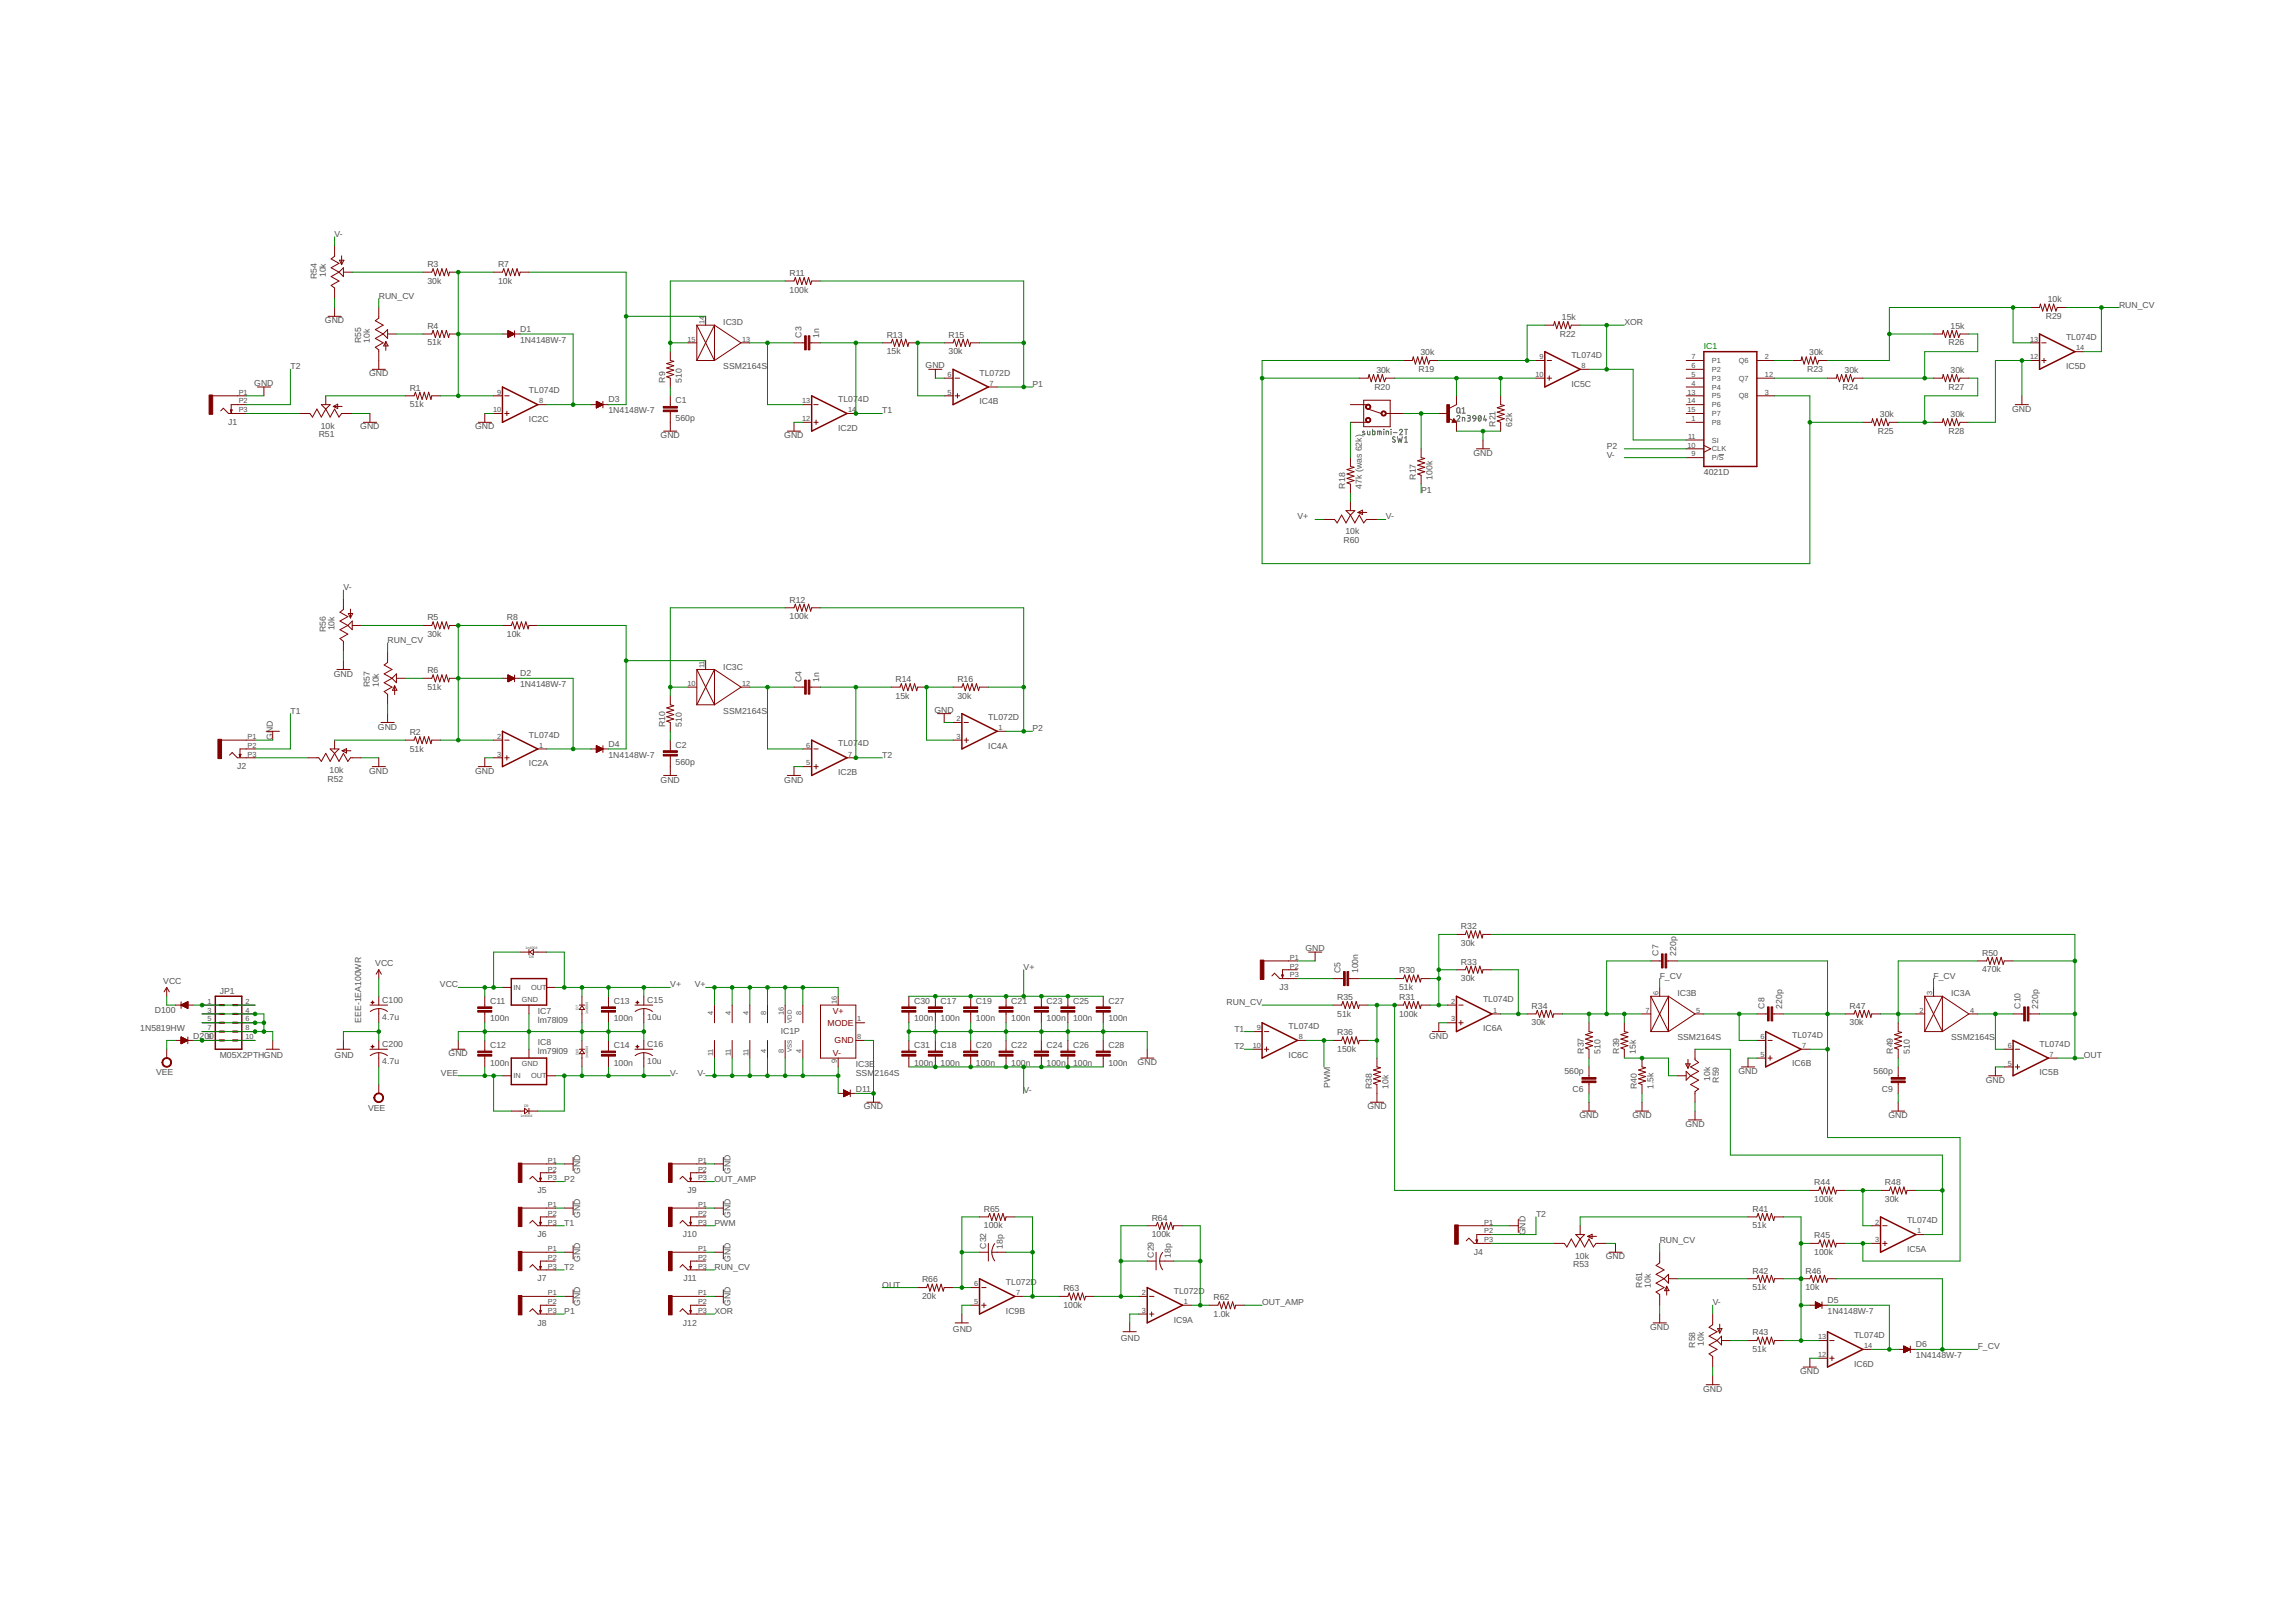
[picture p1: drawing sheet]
<svg xmlns="http://www.w3.org/2000/svg" width="297mm" height="210mm" viewBox="0 0 297 210" stroke-linecap="round" stroke-linejoin="round" font-family="sans-serif">
<defs><g id="words">
<g font-size="1.1" fill="#505050">
<text x="42.1" y="35.9" transform="rotate(-90 42.1 35.9)">10k</text>
<text x="43.3" y="30.7">V-</text>
<text x="55.3" y="34.6">R3</text>
<text x="64.4" y="34.6">R7</text>
<text x="102.1" y="35.7">R11</text>
<text x="41" y="36.1" transform="rotate(-90 41 36.1)">R54</text>
<text x="42" y="41.9">GND</text>
<text x="49" y="38.7">RUN_CV</text>
<text x="55.3" y="36.7">30k</text>
<text x="64.4" y="36.7">10k</text>
<text x="102.1" y="37.9">100k</text>
<text x="202.1" y="41.4">15k</text>
<text x="264.7" y="41.3">R29</text>
<text x="264.9" y="39.1">10k</text>
<text x="274.1" y="39.8">RUN_CV</text>
<text x="37.6" y="47.8">T2</text>
<text x="46.7" y="44.4" transform="rotate(-90 46.7 44.4)">R55</text>
<text x="47.9" y="44.4" transform="rotate(-90 47.9 44.4)">10k</text>
<text x="55.3" y="44.7">51k</text>
<text x="55.3" y="42.5">R4</text>
<text x="67.3" y="44.4">1N4148W-7</text>
<text x="67.3" y="42.9">D1</text>
<text x="93.6" y="47.8">SSM2164S</text>
<text x="93.6" y="42.1">IC3D</text>
<text x="103.7" y="43.7" transform="rotate(-90 103.7 43.7)">C3</text>
<text x="106" y="43.7" transform="rotate(-90 106 43.7)">1n</text>
<text x="114.7" y="45.9">15k</text>
<text x="114.7" y="43.7">R13</text>
<text x="119.8" y="47.7">GND</text>
<text x="122.7" y="45.9">30k</text>
<text x="122.7" y="43.7">R15</text>
<text x="183.8" y="46">30k</text>
<text x="201.8" y="43.6">R22</text>
<text x="203.3" y="46.3">TL074D</text>
<text x="210.1" y="42.1">XOR</text>
<text x="234.1" y="46">30k</text>
<text x="252.1" y="44.7">R26</text>
<text x="252.3" y="42.5">15k</text>
<text x="267.3" y="44">TL074D</text>
<text x="267.3" y="47.7">IC5D</text>
<text x="32.9" y="50">GND</text>
<text x="47.8" y="48.7">GND</text>
<text x="53" y="52.7">51k</text>
<text x="53" y="50.5">R1</text>
<text x="68.4" y="50.9">TL074D</text>
<text x="78.7" y="53.5">1N4148W-7</text>
<text x="78.7" y="52.1">D3</text>
<text x="86" y="49.5" transform="rotate(-90 86 49.5)">R9</text>
<text x="87.4" y="52.2">C1</text>
<text x="88.2" y="49.5" transform="rotate(-90 88.2 49.5)">510</text>
<text x="108.4" y="52">TL07</text>
<text x="111" y="52">4D</text>
<text x="114.1" y="53.5">T1</text>
<text x="126.7" y="48.6">TL072D</text>
<text x="126.7" y="52.3">IC4B</text>
<text x="133.6" y="50.1">P1</text>
<text x="177.8" y="50.4">R20</text>
<text x="178.1" y="48.3">30k</text>
<text x="183.5" y="48.1">R19</text>
<text x="203.3" y="50">IC5C</text>
<text x="233.8" y="48.1">R23</text>
<text x="238.4" y="50.4">R24</text>
<text x="238.6" y="48.3">30k</text>
<text x="243.2" y="54">30k</text>
<text x="252.1" y="50.4">R27</text>
<text x="252.3" y="48.3">30k</text>
<text x="252.3" y="54">30k</text>
<text x="260.3" y="53.3">GND</text>
<text x="29.5" y="55">J1</text>
<text x="41.2" y="56.6">R51</text>
<text x="41.5" y="55.5">10k</text>
<text x="46.6" y="55.6">GND</text>
<text x="61.5" y="55.6">GND</text>
<text x="68.4" y="54.6">IC2C</text>
<text x="85.5" y="56.7">GND</text>
<text x="87.4" y="54.5">560p</text>
<text x="101.5" y="56.7">GND</text>
<text x="108.4" y="55.7">IC2D</text>
<text x="190.6" y="59">GND</text>
<text x="193.5" y="55.2" transform="rotate(-90 193.5 55.2)">R21</text>
<text x="195.6" y="55.2" transform="rotate(-90 195.6 55.2)">62k</text>
<text x="207.9" y="59.2">V-</text>
<text x="207.9" y="58.1">P2</text>
<text x="242.9" y="56.1">R25</text>
<text x="252.1" y="56.1">R28</text>
<text x="174" y="63.2" transform="rotate(-90 174 63.2)">R18</text>
<text x="176.2" y="63.2" transform="rotate(-90 176.2 63.2)">47k (was 62k)</text>
<text x="183.2" y="62.1" transform="rotate(-90 183.2 62.1)">R17</text>
<text x="183.9" y="63.8">P1</text>
<text x="185.3" y="62.1" transform="rotate(-90 185.3 62.1)">100k</text>
<text x="220.4" y="61.5">4021D</text>
<text x="167.9" y="67.2">V+</text>
<text x="173.8" y="70.3">R60</text>
<text x="174.1" y="69.2">10k</text>
<text x="179.3" y="67.2">V-</text>
<text x="44.4" y="76.4">V-</text>
<text x="102.1" y="78">R12</text>
<text x="42.1" y="81.8" transform="rotate(-90 42.1 81.8)">R56</text>
<text x="43.3" y="81.6" transform="rotate(-90 43.3 81.6)">10k</text>
<text x="50.1" y="83.2">RUN_CV</text>
<text x="55.3" y="82.4">30k</text>
<text x="55.3" y="80.3">R5</text>
<text x="65.6" y="82.4">10k</text>
<text x="65.6" y="80.3">R8</text>
<text x="102.1" y="80.1">100k</text>
<text x="43.2" y="87.6">GND</text>
<text x="47.9" y="88.9" transform="rotate(-90 47.9 88.9)">R57</text>
<text x="49" y="88.9" transform="rotate(-90 49 88.9)">10k</text>
<text x="55.3" y="89.3">51k</text>
<text x="55.3" y="87.1">R6</text>
<text x="67.3" y="88.9">1N4148W-7</text>
<text x="67.3" y="87.5">D2</text>
<text x="93.6" y="86.6">IC3C</text>
<text x="103.7" y="88.2" transform="rotate(-90 103.7 88.2)">C4</text>
<text x="106" y="88.2" transform="rotate(-90 106 88.2)">1n</text>
<text x="115.9" y="88.3">R14</text>
<text x="123.9" y="88.3">R16</text>
<text x="35.3" y="95.8" transform="rotate(-90 35.3 95.8)">GND</text>
<text x="37.6" y="92.4">T1</text>
<text x="48.9" y="94.4">GND</text>
<text x="53" y="95.1">R2</text>
<text x="68.4" y="95.4">TL074D</text>
<text x="86" y="94.1" transform="rotate(-90 86 94.1)">R10</text>
<text x="88.2" y="94.1" transform="rotate(-90 88.2 94.1)">510</text>
<text x="93.6" y="92.4">SSM2164S</text>
<text x="115.9" y="90.4">15k</text>
<text x="120.9" y="92.2">GND</text>
<text x="123.9" y="90.4">30k</text>
<text x="127.9" y="93.2">TL072D</text>
<text x="133.6" y="94.6">P2</text>
<text x="30.7" y="99.6">J2</text>
<text x="42.4" y="101.2">R52</text>
<text x="42.6" y="100">10k</text>
<text x="47.8" y="100.1">GND</text>
<text x="53" y="97.3">51k</text>
<text x="61.5" y="100.1">GND</text>
<text x="68.4" y="99.2">IC2A</text>
<text x="78.7" y="98.1">1N4148W-7</text>
<text x="78.7" y="96.6">D4</text>
<text x="85.5" y="101.3">GND</text>
<text x="87.4" y="99">560p</text>
<text x="87.4" y="96.8">C2</text>
<text x="101.5" y="101.3">GND</text>
<text x="108.4" y="96.6">TL07</text>
<text x="108.4" y="100.3">IC2B</text>
<text x="111" y="96.6">4D</text>
<text x="114.1" y="98.1">T2</text>
<text x="127.9" y="96.9">IC4A</text>
<text x="48.5" y="125">VCC</text>
<text x="132.4" y="125.5">V+</text>
<text x="168.9" y="123.1">GND</text>
<text x="173.4" y="126" transform="rotate(-90 173.4 126)">C5</text>
<text x="175.7" y="126" transform="rotate(-90 175.7 126)">100n</text>
<text x="181" y="126">R30</text>
<text x="189" y="122.4">30k</text>
<text x="189" y="120.2">R32</text>
<text x="189" y="124.8">R33</text>
<text x="214.5" y="123.7" transform="rotate(-90 214.5 123.7)">C7</text>
<text x="216.8" y="123.7" transform="rotate(-90 216.8 123.7)">220p</text>
<text x="256.4" y="125.8">470k</text>
<text x="256.4" y="123.7">R50</text>
<text x="20" y="131.1">D100</text>
<text x="21.1" y="127.3">VCC</text>
<text x="28.4" y="128.6">JP1</text>
<text x="49.5" y="131.9">4.7u</text>
<text x="49.5" y="129.8">C100</text>
<text x="56.9" y="127.8">VCC</text>
<text x="63.4" y="129.9">C11</text>
<text x="69.6" y="131.2">IC7</text>
<text x="79.4" y="129.9">C13</text>
<text x="83.7" y="131.9">10u</text>
<text x="83.7" y="129.8">C15</text>
<text x="86.7" y="127.8">V+</text>
<text x="89.9" y="127.8">V+</text>
<text x="118.3" y="129.9">C30</text>
<text x="121.7" y="129.9">C17</text>
<text x="126.3" y="129.9">C19</text>
<text x="130.8" y="129.9">C21</text>
<text x="135.4" y="129.9">C23</text>
<text x="138.8" y="129.9">C25</text>
<text x="143.4" y="129.9">C27</text>
<text x="158.7" y="130.1">RUN_CV</text>
<text x="165.5" y="128.1">J3</text>
<text x="173" y="131.5">51k</text>
<text x="173" y="129.4">R35</text>
<text x="181" y="128.1">51k</text>
<text x="181" y="131.5">100k</text>
<text x="181" y="129.4">R31</text>
<text x="189" y="127">30k</text>
<text x="191.9" y="129.7">TL074D</text>
<text x="198.1" y="130.5">R34</text>
<text x="214.7" y="126.6">F_CV</text>
<text x="217" y="128.9">IC3B</text>
<text x="228.3" y="130.5" transform="rotate(-90 228.3 130.5)">C8</text>
<text x="230.5" y="130.5" transform="rotate(-90 230.5 130.5)">220p</text>
<text x="239.3" y="130.5">R47</text>
<text x="250.1" y="126.6">F_CV</text>
<text x="252.4" y="128.9">IC3A</text>
<text x="261.4" y="130.5" transform="rotate(-90 261.4 130.5)">C10</text>
<text x="263.7" y="130.5" transform="rotate(-90 263.7 130.5)">220p</text>
<text x="18.1" y="133.4">1N5819HW</text>
<text x="25" y="134.4">D200</text>
<text x="28.4" y="136.9">M05X2PTHGND</text>
<text x="43.3" y="136.9">GND</text>
<text x="46.7" y="132.3" transform="rotate(-90 46.7 132.3)">EEE-1EA100WR</text>
<text x="49.5" y="137.7">4.7u</text>
<text x="49.5" y="135.5">C200</text>
<text x="58" y="136.7">GND</text>
<text x="63.4" y="132.2">100n</text>
<text x="63.4" y="137.9">100n</text>
<text x="63.4" y="135.6">C12</text>
<text x="69.6" y="132.3">lm78l09</text>
<text x="69.6" y="136.3">lm79l09</text>
<text x="69.6" y="135.2">IC8</text>
<text x="79.4" y="132.2">100n</text>
<text x="79.4" y="137.9">100n</text>
<text x="79.4" y="135.6">C14</text>
<text x="83.7" y="137.7">10u</text>
<text x="83.7" y="135.5">C16</text>
<text x="101" y="133.8">IC1P</text>
<text x="118.3" y="132.2">100n</text>
<text x="118.3" y="137.9">100n</text>
<text x="118.3" y="135.6">C31</text>
<text x="121.7" y="132.2">100n</text>
<text x="121.7" y="137.9">100n</text>
<text x="121.7" y="135.6">C18</text>
<text x="126.3" y="132.2">100n</text>
<text x="126.3" y="137.9">100n</text>
<text x="126.3" y="135.6">C20</text>
<text x="130.8" y="132.2">100n</text>
<text x="130.8" y="137.9">100n</text>
<text x="130.8" y="135.6">C22</text>
<text x="135.4" y="132.2">100n</text>
<text x="135.4" y="137.9">100n</text>
<text x="135.4" y="135.6">C24</text>
<text x="138.8" y="132.2">100n</text>
<text x="138.8" y="137.9">100n</text>
<text x="138.8" y="135.6">C26</text>
<text x="143.4" y="132.2">100n</text>
<text x="143.4" y="137.9">100n</text>
<text x="143.4" y="135.6">C28</text>
<text x="147.2" y="137.8">GND</text>
<text x="159.7" y="135.8">T2</text>
<text x="159.7" y="133.5">T1</text>
<text x="166.7" y="133.2">TL074D</text>
<text x="166.7" y="136.9">IC6C</text>
<text x="173" y="136.1">150k</text>
<text x="173" y="134">R36</text>
<text x="184.9" y="134.4">GND</text>
<text x="191.9" y="133.4">IC6A</text>
<text x="198.1" y="132.7">30k</text>
<text x="204.9" y="136.3" transform="rotate(-90 204.9 136.3)">R37</text>
<text x="207.1" y="136.3" transform="rotate(-90 207.1 136.3)">510</text>
<text x="209.5" y="136.3" transform="rotate(-90 209.5 136.3)">R39</text>
<text x="211.6" y="136.3" transform="rotate(-90 211.6 136.3)">15k</text>
<text x="217" y="134.6">SSM2164S</text>
<text x="231.9" y="134.3">TL074D</text>
<text x="239.3" y="132.7">30k</text>
<text x="244.9" y="136.3" transform="rotate(-90 244.9 136.3)">R49</text>
<text x="247.1" y="136.3" transform="rotate(-90 247.1 136.3)">510</text>
<text x="252.4" y="134.6">SSM2164S</text>
<text x="263.9" y="135.4">TL074D</text>
<text x="269.6" y="136.9">OUT</text>
<text x="20.2" y="139.2">VEE</text>
<text x="47.6" y="143.7">VEE</text>
<text x="57" y="139.2">VEE</text>
<text x="86.7" y="139.2">V-</text>
<text x="90.2" y="139.2">V-</text>
<text x="110.7" y="139.2">SSM</text>
<text x="110.7" y="138.1">IC3E</text>
<text x="110.7" y="141.3">D11</text>
<text x="111.8" y="143.6">GND</text>
<text x="113.1" y="139.2">2164S</text>
<text x="132.4" y="141.5">V-</text>
<text x="172.1" y="140.8" transform="rotate(-90 172.1 140.8)">PWM</text>
<text x="176.9" y="143.6">GND</text>
<text x="177.5" y="140.9" transform="rotate(-90 177.5 140.9)">R38</text>
<text x="179.6" y="140.9" transform="rotate(-90 179.6 140.9)">10k</text>
<text x="202.4" y="139">560p</text>
<text x="203.4" y="141.3">C6</text>
<text x="211.8" y="140.9" transform="rotate(-90 211.8 140.9)">R40</text>
<text x="213.9" y="140.9" transform="rotate(-90 213.9 140.9)">1.5k</text>
<text x="221.2" y="139.9" transform="rotate(-90 221.2 139.9)">10k</text>
<text x="222.4" y="140.1" transform="rotate(-90 222.4 140.1)">R59</text>
<text x="224.9" y="139">GND</text>
<text x="231.9" y="138">IC6B</text>
<text x="242.4" y="139">560p</text>
<text x="243.4" y="141.3">C9</text>
<text x="256.9" y="140.1">GND</text>
<text x="263.9" y="139.2">IC5B</text>
<text x="204.3" y="144.7">GND</text>
<text x="211.2" y="144.7">GND</text>
<text x="218" y="145.8">GND</text>
<text x="244.3" y="144.7">GND</text>
<text x="69.5" y="154.4">J5</text>
<text x="73" y="152.9">P2</text>
<text x="75.1" y="151.9" transform="rotate(-90 75.1 151.9)">GND</text>
<text x="89" y="154.4">J9</text>
<text x="92.4" y="152.9">OUT_AMP</text>
<text x="94.5" y="151.9" transform="rotate(-90 94.5 151.9)">GND</text>
<text x="234.7" y="155.5">100k</text>
<text x="234.7" y="153.4">R44</text>
<text x="243.9" y="155.5">30k</text>
<text x="243.9" y="153.4">R48</text>
<text x="69.5" y="160.1">J6</text>
<text x="73" y="158.6">T1</text>
<text x="75.1" y="157.6" transform="rotate(-90 75.1 157.6)">GND</text>
<text x="88.3" y="160.1">J10</text>
<text x="92.4" y="158.6">PWM</text>
<text x="94.5" y="157.6" transform="rotate(-90 94.5 157.6)">GND</text>
<text x="127.3" y="159">100k</text>
<text x="127.3" y="156.8">R65</text>
<text x="127.6" y="161.6" transform="rotate(-90 127.6 161.6)">C32</text>
<text x="129.7" y="161.6" transform="rotate(-90 129.7 161.6)">18p</text>
<text x="149" y="160.1">100k</text>
<text x="149" y="158">R64</text>
<text x="197.3" y="159.9" transform="rotate(-90 197.3 159.9)">GND</text>
<text x="198.7" y="157.5">T2</text>
<text x="214.7" y="160.9">RUN_CV</text>
<text x="226.7" y="159">51k</text>
<text x="226.7" y="156.8">R41</text>
<text x="234.7" y="160.2">R45</text>
<text x="246.7" y="158.3">TL074D</text>
<text x="69.5" y="165.8">J7</text>
<text x="73" y="164.3">T2</text>
<text x="75.1" y="163.3" transform="rotate(-90 75.1 163.3)">GND</text>
<text x="88.4" y="165.8">J11</text>
<text x="92.4" y="164.3">RUN_CV</text>
<text x="94.5" y="163.3" transform="rotate(-90 94.5 163.3)">GND</text>
<text x="114.1" y="166.6">OUT</text>
<text x="119.3" y="166">R66</text>
<text x="130.1" y="166.3">TL072D</text>
<text x="137.6" y="167.1">R63</text>
<text x="149.3" y="162.7" transform="rotate(-90 149.3 162.7)">C29</text>
<text x="151.5" y="162.7" transform="rotate(-90 151.5 162.7)">18p</text>
<text x="151.9" y="167.4">TL072D</text>
<text x="190.7" y="162.4">J4</text>
<text x="203.5" y="164">R53</text>
<text x="203.8" y="162.9">10k</text>
<text x="207.8" y="163">GND</text>
<text x="212.4" y="166.6" transform="rotate(-90 212.4 166.6)">R61</text>
<text x="213.6" y="166.6" transform="rotate(-90 213.6 166.6)">10k</text>
<text x="226.7" y="167">51k</text>
<text x="226.7" y="164.8">R42</text>
<text x="233.6" y="167">10k</text>
<text x="233.6" y="164.8">R46</text>
<text x="234.7" y="162.4">100k</text>
<text x="246.7" y="162">IC5A</text>
<text x="69.5" y="171.5">J8</text>
<text x="73" y="170.1">P1</text>
<text x="75.1" y="169" transform="rotate(-90 75.1 169)">GND</text>
<text x="88.3" y="171.5">J12</text>
<text x="92.4" y="170.1">XOR</text>
<text x="94.5" y="169" transform="rotate(-90 94.5 169)">GND</text>
<text x="119.3" y="168.1">20k</text>
<text x="123.3" y="172.3">GND</text>
<text x="130.1" y="170">IC9B</text>
<text x="137.6" y="169.3">100k</text>
<text x="145" y="173.5">GND</text>
<text x="151.9" y="171.1">IC9A</text>
<text x="157" y="170.4">1.0k</text>
<text x="157" y="168.2">R62</text>
<text x="163.3" y="168.9">OUT_AMP</text>
<text x="213.5" y="172.1">GND</text>
<text x="221.6" y="168.9">V-</text>
<text x="226.7" y="172.8">R43</text>
<text x="236.4" y="170.1">1N4148W-7</text>
<text x="236.4" y="168.6">D5</text>
<text x="239.9" y="173.1">TL074D</text>
<text x="219.3" y="174.4" transform="rotate(-90 219.3 174.4)">R58</text>
<text x="220.4" y="174.1" transform="rotate(-90 220.4 174.1)">10k</text>
<text x="226.7" y="175">51k</text>
<text x="232.9" y="177.8">GND</text>
<text x="239.9" y="176.9">IC6D</text>
<text x="247.9" y="175.8">1N4148W-7</text>
<text x="247.9" y="174.3">D6</text>
<text x="255.9" y="174.6">F_CV</text>
<text x="220.3" y="180.1">GND</text>
</g>
<text font-size="1.1" fill="#008000" x="220.4" y="45.2">IC1</text>
<g font-size="1.1" fill="#800000">
<text x="107.7" y="131.2">V+</text>
<text x="107.1" y="132.8">MODE</text>
<text x="107.7" y="136.7">V-</text>
<text x="108" y="135">GND</text>
</g>
<g font-size="1" fill="#505050">
<text x="91.1" y="41.9" transform="rotate(-90 91.1 41.9)">14</text>
<text x="88.9" y="44.2">15</text>
<text x="96" y="44.2">13</text>
<text x="199.2" y="46.5">9</text>
<text x="204.6" y="47.6">8</text>
<text x="218.9" y="46.5">7</text>
<text x="218.9" y="47.6">6</text>
<text x="221.5" y="47">P1</text>
<text x="225" y="47">Q6</text>
<text x="228.3" y="46.5">2</text>
<text x="262.6" y="44.2">13</text>
<text x="262.6" y="46.5">12</text>
<text x="268.6" y="45.3">14</text>
<text x="30.9" y="51.1">P1</text>
<text x="30.9" y="52.2">P2</text>
<text x="30.9" y="53.3">P3</text>
<text x="63.8" y="53.3">10</text>
<text x="64.3" y="51.1">9</text>
<text x="69.7" y="52.2">8</text>
<text x="103.8" y="52.2">13</text>
<text x="109.7" y="53.3">14</text>
<text x="122.6" y="48.8">6</text>
<text x="122.6" y="51.1">5</text>
<text x="128" y="49.9">7</text>
<text x="198.6" y="48.8">10</text>
<text x="218.3" y="51.1">13</text>
<text x="218.3" y="52.2">14</text>
<text x="218.3" y="53.3">15</text>
<text x="218.9" y="48.8">5</text>
<text x="218.9" y="49.9">4</text>
<text x="221.5" y="48.1">P2</text>
<text x="221.5" y="49.3">P3</text>
<text x="221.5" y="50.4">P4</text>
<text x="221.5" y="51.6">P5</text>
<text x="221.5" y="52.7">P6</text>
<text x="221.5" y="53.9">P7</text>
<text x="225" y="49.3">Q7</text>
<text x="225" y="51.6">Q8</text>
<text x="228.3" y="48.8">12</text>
<text x="228.3" y="51.1">3</text>
<text x="103.8" y="54.5">12</text>
<text x="218.3" y="57.9">10</text>
<text x="218.4" y="56.8">11</text>
<text x="218.9" y="54.5">1</text>
<text x="218.9" y="59.1">9</text>
<text x="221.5" y="55">P8</text>
<text x="221.5" y="58.4">CLK</text>
<text x="221.5" y="57.3">SI</text>
<text x="221.5" y="59.6">P/S</text>
<text x="88.9" y="88.8">10</text>
<text x="91.1" y="86.5" transform="rotate(-90 91.1 86.5)">11</text>
<text x="96" y="88.8">12</text>
<text x="32" y="95.6">P1</text>
<text x="64.3" y="95.6">2</text>
<text x="123.7" y="93.3">2</text>
<text x="123.7" y="95.6">3</text>
<text x="129.2" y="94.5">1</text>
<text x="32" y="96.8">P2</text>
<text x="32" y="97.9">P3</text>
<text x="64.3" y="97.9">3</text>
<text x="69.7" y="96.8">1</text>
<text x="104.3" y="96.8">6</text>
<text x="104.3" y="99.1">5</text>
<text x="109.7" y="97.9">7</text>
<text x="166.9" y="124.2">P1</text>
<text x="166.9" y="125.3">P2</text>
<text x="26.9" y="131">3</text>
<text x="26.9" y="129.9">1</text>
<text x="31.8" y="131">4</text>
<text x="31.8" y="129.9">2</text>
<text x="66.4" y="128.1">IN</text>
<text x="67.5" y="129.7">GND</text>
<text x="68.7" y="128.1">OUT</text>
<text x="92.3" y="131.3" transform="rotate(-90 92.3 131.3)">4</text>
<text x="94.6" y="131.3" transform="rotate(-90 94.6 131.3)">4</text>
<text x="96.8" y="131.3" transform="rotate(-90 96.8 131.3)">4</text>
<text x="99.1" y="131.3" transform="rotate(-90 99.1 131.3)">8</text>
<text x="101.4" y="131.3" transform="rotate(-90 101.4 131.3)">16</text>
<text x="103.7" y="131.3" transform="rotate(-90 103.7 131.3)">8</text>
<text x="108.3" y="129.9" transform="rotate(-90 108.3 129.9)">16</text>
<text x="166.9" y="126.5">P3</text>
<text x="187.7" y="129.9">2</text>
<text x="193.2" y="131">1</text>
<text x="212.9" y="131">7</text>
<text x="214.6" y="128.8" transform="rotate(-90 214.6 128.8)">6</text>
<text x="219.4" y="131">5</text>
<text x="248.3" y="131">2</text>
<text x="250" y="128.8" transform="rotate(-90 250 128.8)">3</text>
<text x="254.9" y="131">4</text>
<text x="26.9" y="134.5">9</text>
<text x="26.9" y="133.3">7</text>
<text x="26.9" y="132.2">5</text>
<text x="31.8" y="134.5">10</text>
<text x="31.8" y="133.3">8</text>
<text x="31.8" y="132.2">6</text>
<text x="67.5" y="137.9">GND</text>
<text x="92.3" y="136.7" transform="rotate(-90 92.3 136.7)">11</text>
<text x="94.6" y="136.7" transform="rotate(-90 94.6 136.7)">11</text>
<text x="96.8" y="136.7" transform="rotate(-90 96.8 136.7)">11</text>
<text x="99.1" y="136.2" transform="rotate(-90 99.1 136.2)">4</text>
<text x="101.4" y="136.2" transform="rotate(-90 101.4 136.2)">8</text>
<text x="103.7" y="136.2" transform="rotate(-90 103.7 136.2)">4</text>
<text x="108.3" y="137.6" transform="rotate(-90 108.3 137.6)">9</text>
<text x="110.9" y="134.5">8</text>
<text x="110.9" y="132.2">1</text>
<text x="162.1" y="135.6">10</text>
<text x="162.6" y="133.3">9</text>
<text x="168" y="134.5">8</text>
<text x="187.7" y="132.2">3</text>
<text x="227.7" y="134.5">6</text>
<text x="227.7" y="136.8">5</text>
<text x="233.2" y="135.6">7</text>
<text x="259.7" y="135.6">6</text>
<text x="259.7" y="137.9">5</text>
<text x="265.2" y="136.8">7</text>
<text x="66.4" y="139.5">IN</text>
<text x="68.7" y="139.5">OUT</text>
<text x="70.9" y="150.5">P1</text>
<text x="70.9" y="151.6">P2</text>
<text x="70.9" y="152.8">P3</text>
<text x="90.3" y="150.5">P1</text>
<text x="90.3" y="151.6">P2</text>
<text x="90.3" y="152.8">P3</text>
<text x="70.9" y="156.2">P1</text>
<text x="70.9" y="157.3">P2</text>
<text x="70.9" y="158.5">P3</text>
<text x="70.9" y="161.9">P1</text>
<text x="90.3" y="156.2">P1</text>
<text x="90.3" y="157.3">P2</text>
<text x="90.3" y="158.5">P3</text>
<text x="90.3" y="161.9">P1</text>
<text x="192" y="158.5">P1</text>
<text x="192" y="159.6">P2</text>
<text x="192" y="160.8">P3</text>
<text x="242.6" y="158.5">2</text>
<text x="242.6" y="160.8">3</text>
<text x="248" y="159.6">1</text>
<text x="70.9" y="167.6">P1</text>
<text x="70.9" y="163">P2</text>
<text x="70.9" y="164.2">P3</text>
<text x="90.3" y="163">P2</text>
<text x="90.3" y="164.2">P3</text>
<text x="90.3" y="167.6">P1</text>
<text x="126" y="166.5">6</text>
<text x="131.4" y="167.6">7</text>
<text x="147.7" y="167.6">2</text>
<text x="70.9" y="168.8">P2</text>
<text x="70.9" y="169.9">P3</text>
<text x="90.3" y="168.8">P2</text>
<text x="90.3" y="169.9">P3</text>
<text x="126" y="168.8">5</text>
<text x="147.7" y="169.9">3</text>
<text x="153.2" y="168.8">1</text>
<text x="235.2" y="173.3">13</text>
<text x="235.2" y="175.6">12</text>
<text x="241.2" y="174.5">14</text>
</g>
<g font-size=".8" fill="#505050">
<text x="102.4" y="136.1" transform="rotate(-90 102.4 136.1)">VSS</text>
<text x="102.4" y="132.3" transform="rotate(-90 102.4 132.3)">VDD</text>
</g>
<g font-size=".5" fill="#505050">
<text x="68" y="122.8">1n4004</text>
<text x="68.5" y="124">D8</text>
<text x="74.8" y="130.7" transform="rotate(-90 74.8 130.7)">D7</text>
<text x="76.1" y="131.2" transform="rotate(-90 76.1 131.2)">1n4004</text>
<text x="74.8" y="136.5" transform="rotate(-90 74.8 136.5)">D10</text>
<text x="76.1" y="136.9" transform="rotate(-90 76.1 136.9)">1n4004</text>
<text x="67.8" y="143.3">D9</text>
<text x="67.3" y="144.6">1n4004</text>
</g>
</g></defs>
<g fill="none" stroke="#505050" stroke-width=".13">
<path d="M176.6 55.8h-.2l-.1 .1 .3 .2v.1h-.3M176.9 55.8v.3l.1 .2h.2v-.5M177.6 55.6v.7l.2-.1 .1-.4h-.3M178.2 56.3v-.5h.4l.1 .5M178.5 55.8v.5M179 55.6h.1M179 55.8v.5M179.3 56.3v-.5h.3v.5M179.9 55.6h.1M180 55.8v.5M180.3 56h.4M180.5 56.6l-.3-.1-.1 .2 .4 .3v.1a.24 .24 0 0 1-.4 0"/>
<path d="M180.8 56.5l.2 .7 .1-.4 .2 .4 .1-.7M181.1 55.7a.19 .19 0 0 1 .2-.1 .19 .19 0 0 1 .1 .3l-.3 .4h.3M181.7 55.6h.4M181.7 56.7l.2-.2v.7M181.7 57.2h.4M181.9 55.6v.7M188.5 53.9a.2 .2 0 0 1 .3-.1 .2 .2 0 0 1 0 .3l-.3 .4h.4M188.5 52.9a.2 .2 0 0 1 .2-.1 .2 .2 0 0 1 .2 .1l-.1 .5a.2 .2 0 0 1-.2 .1 .2 .2 0 0 1-.1-.2zM188.8 53.3l.2 .2M189.1 52.9l.3-.2v.8M189.1 53.5h.5M189.2 54.5v-.5l.3 .1v.4"/>
<path d="M189.8 53.8h.4l-.1 .3h-.2M190 54.1a.2 .2 0 0 1 .2 .2 .2 .2 0 0 1-.2 .2h-.2M190.6 53.9v-.1a.21 .21 0 0 1 .3 .2v.2h-.2l-.2-.1zM190.9 54.2l-.1 .2-.2 .1M191.3 53.8a.34 .34 0 0 1 .3 .3 .34 .34 0 0 1-.3 .4l-.1-.2zM191.6 53.9l-.3 .4M192.1 53.8l-.2 .5h.4M192.2 54.2v.3M222.4 58.8h.6"/>
</g>
<g fill="none" stroke="#800000" stroke-width=".19">
<path d="M65 50.1l4.6 2.3-4.6 2.3zM105 51.2l4.6 2.3-4.6 2.3zM123.3 47.8l4.6 2.3-4.6 2.3zM199.9 45.5l4.5 2.3-4.5 2.3zM220.4 45.5h6.9v14.9h-6.9zM263.9 43.2l4.5 2.3-4.5 2.3zM65 94.6l4.6 2.3-4.6 2.3zM105 95.8l4.6 2.3-4.6 2.3zM124.4 92.4l4.6 2.2-4.6 2.3zM27.9 128.9h3.4v6.9h-3.4zM66.1 126.6h4.6v3.5h-4.6zM66.1 136.9h4.6v3.5h-4.6z"/>
<path d="M163.3 132.4l4.6 2.2-4.6 2.3zM188.4 128.9l4.6 2.3-4.6 2.3zM228.4 133.5l4.6 2.3-4.6 2.3zM260.4 134.6l4.6 2.3-4.6 2.3zM243.3 157.5l4.6 2.3-4.6 2.3zM126.7 165.5l4.6 2.3-4.6 2.3zM148.4 166.6l4.6 2.3-4.6 2.3zM236.4 172.3l4.6 2.3-4.6 2.3z"/>
</g>
<g fill="none" stroke="#800000" stroke-width=".13">
<path d="M43.3 31.8v1.4l-.5 .3 1.1 .6-1.1 .5 1.1 .6M43.3 39.8v1.1M43.9 35.2l.5-.6v1.2zM43.9 35.2l-1.1 .6 1.1 .6-1.1 .5 .5 .4v1.4M43.9 33.7h.6l-.3 .5zM44.2 33.1v1.1M44.4 35.2h1.2M49 39.8v1.4l-.4 .3 1 .6-1 .6 1 .5M54.7 35.2h1.2l.1-.4 .3 .9 .3-.9 .3 .9 .3-.9 .3 .9 .2-.9 .3 .9 .1-.5h1.2M63.9 35.2h1.1l.2-.4 .3 .9 .2-.9 .3 .9 .3-.9 .3 .9 .3-.9 .3 .9 .1-.5h1.1M101.6 36.4h1.1l.2-.5 .3 .9 .3-.9 .2 .9 .3-.9 .3 .9 .3-.9 .3 .9 .1-.4h1.2M262.7 39.8h1.2l.1-.5 .3 1 .2-1 .3 1 .3-1 .3 1 .3-1 .3 1 .1-.5h1.2"/>
<path d="M27.5 51.2h4.4M28.6 53.2l.3-.4 .7 .7h2.3M29.8 53h.2l-.1 .4zM31.9 52.4h-2v1M33.3 50.1h1.7M34.1 50.1v1.1M41.6 52.4h1.1l-.6 .5zM42.1 52.9l-.5 1.1-.6-1.1-.6 1.1-.3-.5h-1.4M42.1 52.9l.6 1.1 .6-1.1 .6 1.1 .3-.5h1.4M42.1 51.2v1.2M42.4 40.9h1.8M43.1 52.6h1.2"/>
<path d="M43.1 52.6l.6-.3v.6zM47 54.7h1.7M47.9 53.5v1.2M48.2 47.8h1.7M49.6 43.2l-1 .6 1 .6-1 .5 .4 .4v2.5M49.9 44.2v1.1M49.9 44.2l.3 .6h-.6zM50.1 42.7v1.1l-.5-.6zM50.1 43.2h1.2M52.4 51.2h1.2l.1-.4 .3 .9 .3-.9 .3 .9 .3-.9 .3 .9 .3-.9 .3 .9 .1-.5h1.1M54.7 43.2h1.2l.1-.4 .3 .9 .3-.9 .3 .9 .3-.9 .3 .9 .2-.9 .3 .9 .1-.5h1.2M61.9 54.7h1.7"/>
<path d="M62.7 53.5v1.2M63.9 51.2h1.1M63.9 53.5h1.1M65.3 51.2h.6M65.3 53.5h.6M65.6 53.2v.6M65.7 42.8l.9 .4M65.7 42.8v.8M65.7 43.6h.1M65.7 43.6h.2M65.7 43.5h.3M65.7 43.5h.4"/>
<path d="M65.7 43.3h.6M65.7 43.3h.7M65.7 43.3h.8M65.7 43.2h.8M65.7 43.1l.8 .1M65.7 43.1h.6M65.7 43.1h.5M65.7 43h.5M65.7 43h.4M65.7 42.9h.3M65.7 42.9h.2M65.7 42.8l.2 .1"/>
<path d="M65.7 42.8h.1M66.3 43.4h-.6M66.5 43.2h-1.5M66.6 43.2h.7M66.6 43.2l-.9 .4M66.6 42.8v.8M69.6 52.4h1.1M76.4 52.4h2.3M77.2 51.9l.8 .5-.8 .4zM77.2 52.8h.1M77.2 52.7h.1M77.2 52.7h.2"/>
<path d="M77.2 52.6h.3M77.2 52.6h.4M77.2 52.5h.5M77.2 52.4h.7M77.2 52.3h.7M77.2 52.3h.6M77.2 52.2h.5M77.2 52.2h.4M77.2 52.1h.3M77.2 52.1h.2M77.2 52h.1M77.9 52.5h-.7"/>
<path d="M78 51.9v.9M85.9 55.8h1.7M86.7 45.5v1.2l.5 .1-.9 .3 .9 .2-.9 .3 .9 .3-.9 .3 .9 .3-.9 .3 .4 .1v1.2M86.7 51.2v1.4M86.7 53.3v2.5M89 44.4h1.1M90.1 46.7h2.3M90.1 42.1v4.6M90.1 42.1h2.3M90.1 42.1l2.3 4.6M91.3 40.9v1.2M92.4 42.1v4.6"/>
<path d="M92.4 42.1l-2.3 4.6M92.4 42.1l3.5 2.3M95.9 44.4l-3.5 2.3M95.9 44.4h1.1M101.9 55.8h1.7M102.7 44.4h1.4M102.7 54.7v1.1M103.9 52.4h1.1M103.9 54.7h1.1M104.8 44.4h1.4M105.3 52.4h.6M105.3 54.7h.6"/>
<path d="M105.6 54.4v.5M109.6 53.5h1.1M114.2 44.4h1.1l.2-.5 .2 .9 .3-.9 .3 .9 .3-.9 .3 .9 .3-.9 .3 .9 .1-.4h1.1M120.1 47.8h1.8M121 47.8v1.1M122.2 48.9h1.1M122.2 51.2h1.1M122.2 44.4h1.1l.2-.5 .2 .9 .3-.9 .3 .9 .3-.9 .3 .9 .3-.9 .3 .9 .1-.4h1.1M123.6 48.9h.5M123.6 51.2h.5M123.9 50.9v.6M127.9 50.1h1.1"/>
<path d="M174.7 52.4h2.3M174.7 54.7h2.3M174.7 59.2v1.2l.5 .1-.9 .3 .9 .2-.9 .3 .9 .3-.9 .3 .9 .3-.9 .3 .4 .2v1.1M175.9 48.9h1.1l.1-.4 .3 .9 .3-.9 .3 .9 .3-.9 .2 .9 .3-.9 .3 .9 .2-.5h1.1M176.4 51.8h3.5v3.4h-3.5zM177 52.9l1.7 .6M179.3 53.5h2.3M181.6 46.7h1.1l.1-.5 .3 .9 .3-.9 .3 .9 .3-.9 .3 .9 .3-.9 .2 .9 .2-.4h1.1M183.9 58.1v1.1l.4 .1-.9 .3 .9 .3-.9 .3 .9 .3-.9 .3 .9 .2-.9 .3 .5 .2v1.2M186.1 53.5h1.2M187.4 54.1l.6 .3M188.1 54.2l.3 .5h-.5z"/>
<path d="M188.1 54.4l.1 .1h-.2l.1-.2 .2 .3h-.3M188.4 51.2v1.2l-.9 .4M188.4 54.7v1.1M191 58.1h1.7M191.9 56.9v1.2M194.1 51.2v1.2l.5 .1-.9 .3 .9 .2-.9 .3 .9 .3-.9 .3 .9 .3-.9 .3 .4 .2v1.1M198.7 46.7h1.2M198.7 48.9h1.2M199.9 42.1h1.1l.1-.5 .3 .9 .3-.9 .3 .9 .3-.9 .2 .9 .3-.9 .3 .9 .2-.4h1.1M200.2 46.7h.5M200.2 48.9h.5M200.4 48.6v.6"/>
<path d="M204.4 47.8h1.2M218.1 46.7h2.3M218.1 47.8h2.3M218.1 48.9h2.3M218.1 50.1h2.3M218.1 51.2h2.3M218.1 52.4h2.3M218.1 53.5h2.3M218.1 54.7h2.3M218.1 58.1h2.3M218.1 56.9h2.3M218.1 59.2h2.3"/>
<path d="M220.4 57.6l.9 .5-.9 .4M227.3 46.7h2.3M227.3 48.9h2.3M227.3 51.2h2.3M231.9 46.7h1.1l.1-.5 .3 .9 .3-.9 .3 .9 .3-.9 .2 .9 .3-.9 .3 .9 .2-.4h1.1M236.4 48.9h1.2l.1-.4 .3 .9 .3-.9 .2 .9 .3-.9 .3 .9 .3-.9 .3 .9 .2-.5h1.1M241 54.7h1.1l.2-.5 .2 .9 .3-.9 .3 .9 .3-.9 .3 .9 .3-.9 .3 .9 .1-.4h1.2M250.1 48.9h1.2l.1-.4 .3 .9 .3-.9 .3 .9 .2-.9 .3 .9 .3-.9 .3 .9 .2-.5h1.1M250.1 54.7h1.2l.1-.5 .3 .9 .3-.9 .3 .9 .2-.9 .3 .9 .3-.9 .3 .9 .2-.4h1.1M250.1 43.2h1.2l.1-.4 .3 .9 .3-.9 .3 .9 .2-.9 .3 .9 .3-.9 .3 .9 .2-.5h1.1M260.7 52.4h1.7M261.6 51.2v1.2"/>
<path d="M262.7 46.7h1.2M262.7 44.4h1.2M264.1 46.7h.6M264.1 44.4h.6M264.4 46.4v.5M268.4 45.5h1.2M44.4 77.5v1.4l-.4 .3 1 .6-1 .6 1 .5M45.1 79.4h.5l-.3 .6zM45.3 78.8v1.2M101.6 78.7h1.1l.2-.5 .3 .9 .3-.9 .2 .9 .3-.9 .3 .9 .3-.9 .3 .9 .1-.4h1.2M174.1 66.1h1.2l-.6 .6zM174.7 64.9v1.2"/>
<path d="M174.7 66.7l-.6 1-.5-1-.6 1-.3-.5h-1.4M174.7 66.7l.6 1 .6-1 .5 1 .4-.5h1.3M175.7 66.3h1.1M175.7 66.3l.6-.3v.6zM28.7 95.8h4.3M29.7 97.7l.3-.3 .7 .7h2.3M30.9 97.6h.3l-.1 .4zM33 96.9h-1.9v1.1M34.4 94.6h1.8M35.3 94.6v1.2M42.7 96.9h1.2l-.6 .6zM43.3 97.5l-.6 1-.6-1-.5 1-.4-.4h-1.3"/>
<path d="M43.3 97.5l.6 1 .5-1 .6 1 .3-.4h1.4M43.3 95.8v1.1M43.6 86.6h1.7M44.3 97.2h1.1M44.3 97.2l.5-.3v.6zM44.4 85.5v1.1M45 80.9l-1 .6 1 .6-1 .5 .4 .4v1.3M45.6 80.9h1.1M45.6 80.4v1.1l-.6-.6zM48.2 99.2h1.7M49 98.1v1.1M49.3 93.5h1.7"/>
<path d="M50.1 84.3v1.4l-.4 .4 1 .5-1 .6 1 .6M50.1 92.4v1.1M50.7 87.8l-1 .5 1 .6-1 .6 .4 .4v1.3M51.1 88.8v1.1M51.1 88.8l.3 .5h-.6zM51.3 87.8h1.1M51.3 87.2v1.1l-.6-.5zM52.4 95.8h1.2l.1-.5 .3 .9 .3-.9 .3 .9 .3-.9 .3 .9 .3-.9 .3 .9 .1-.4h1.1M54.7 80.9h1.2l.1-.4 .3 .9 .3-.9 .3 .9 .3-.9 .3 .9 .2-.9 .3 .9 .1-.5h1.2M54.7 87.8h1.2l.1-.5 .3 .9 .3-.9 .3 .9 .3-.9 .3 .9 .2-.9 .3 .9 .1-.4h1.2M61.9 99.2h1.7M62.7 98.1v1.1"/>
<path d="M63.9 98.1h1.1M63.9 95.8h1.1M65 80.9h1.1l.2-.4 .3 .9 .3-.9 .3 .9 .3-.9 .3 .9 .2-.9 .3 .9 .1-.5h1.2M65 87.8h2.3M65.3 98.1h.6M65.3 95.8h.6M65.6 97.8v.6M65.7 87.4l.9 .4-.9 .4zM65.7 88.1h.2M65.7 88.1h.3M65.7 88h.4M65.7 88h.5"/>
<path d="M65.7 87.9h.6M65.7 87.8h.8M65.7 87.7h.7M65.7 87.6h.6M65.7 87.6h.4M65.7 87.5h.4M65.7 87.5h.3M65.7 87.5h.2M65.7 87.4h.1M65.8 88.2h-.1M66.4 87.9h-.7M66.6 87.4v.8"/>
<path d="M69.6 96.9h1.1M76.4 96.9h2.3M77.2 96.5v.9M77.2 96.5l.8 .4-.8 .5M77.2 97.3v.1M77.2 97.3h.1M77.2 97.2h.2M77.2 97.2h.3M77.2 97.1h.4M77.2 97.1h.5M77.2 97h.6M77.2 97h.7"/>
<path d="M77.2 96.9h.7M77.2 96.8h.6M77.2 96.8h.5M77.2 96.7h.4M77.2 96.7h.3M77.2 96.6h.2M77.2 96.6h.1M77.2 96.5h.1M78 96.5v.9M86.7 90.1v1.1l.5 .1-.9 .3 .9 .3-.9 .3 .9 .3-.9 .3 .9 .2-.9 .3 .4 .2v1.1M86.7 95.8v1.4M86.7 97.8v2.6"/>
<path d="M89 88.9h1.1M90.1 86.6v4.6M90.1 91.2h2.3M90.1 86.6h2.3M90.1 86.6l2.3 4.6M91.3 85.5v1.1M92.4 86.6v4.6M92.4 86.6l-2.3 4.6M92.4 86.6l3.5 2.3M95.9 88.9l-3.5 2.3M95.9 88.9h1.1M102.7 88.9h1.4"/>
<path d="M102.7 99.2v1.2M103.9 96.9h1.1M103.9 99.2h1.1M104.8 88.9h1.4M105.3 96.9h.6M105.3 99.2h.6M105.6 98.9v.6M109.6 98.1h1.1M115.3 88.9h1.1l.2-.4 .3 .9 .3-.9 .3 .9 .3-.9 .2 .9 .3-.9 .3 .9 .1-.5h1.2M121.3 92.4h1.7M122.2 92.4v1.1M123.3 95.8h1.1"/>
<path d="M123.3 88.9h1.1l.2-.4 .3 .9 .3-.9 .3 .9 .3-.9 .2 .9 .3-.9 .3 .9 .1-.5h1.2M123.3 93.5h1.1M124.7 95.8h.6M124.7 93.5h.6M125 95.5v.6M129 94.6h1.2M85.9 100.4h1.7M101.9 100.4h1.7M21.6 127.8v1.1M21.6 135.8v1.1M21.6 127.8l.3 .6M21.6 127.8l-.4 .6"/>
<path d="M22.7 130.1h.7M22.7 134.6h1.6M23.4 134.2l.9 .4-.9 .5zM23.4 129.6v.9M23.4 135h.2M23.4 134.9h.3M23.4 134.9h.4M23.4 134.8h.5M23.4 134.7h.7M23.4 134.7h.8M23.4 134.6h.8M23.4 134.5h.7"/>
<path d="M23.4 134.5h.6M23.4 134.4h.5M23.4 134.4h.4M23.4 134.3h.3M23.4 134.3h.2M23.4 134.2h.1M23.4 130.1l.9 .4M23.5 130h.8M23.5 135h-.1M23.5 130.1h.8M23.6 130.2h.7M23.6 130h.7"/>
<path d="M23.7 130.2h.6M23.8 130.2h.5M23.8 129.9h.5M23.9 130.3h.4M23.9 129.8h.4M24 130.3h.3M24 129.8h.3M24 134.8h-.6M24.1 130.4h.2M24.1 129.8h.2M24.1 129.7h.2M24.2 130.5h.1"/>
<path d="M24.3 130.5h.1M24.3 129.6h.1M24.3 134.6h.7M24.3 129.6v.9M24.3 134.2v.9M24.3 129.6l-.9 .5M25 130.1h-1.5M26.1 133.5h2.3M26.1 131.2h2.3M26.1 130.1h2.3M26.1 134.6h2.3M26.1 132.4h2.3"/>
<path d="M30.7 133.5h2.3M30.7 131.2h2.3M30.7 130.1h2.3M30.7 134.6h2.3M30.7 132.4h2.3M34.4 135.8h1.8M35.3 134.6v1.2M43.6 135.8h1.7M44.4 134.6v1.2M47.9 130.1h2.2M47.9 135.8h2.2M49 130.5l.6 .1 .5 .3"/>
<path d="M49 130.5l-.6 .1-.5 .3M49 136.2l.6 .1 .5 .3M49 136.2l-.6 .1-.5 .3M49 125.5v1.1M49 128.9v1.2M49 130.5v1.9M49 134.6v1.2M49 136.2v1.9M49 125.5l.3 .6M49 125.5l-.3 .6M58.4 135.8h1.8M59.3 134.6v1.2"/>
<path d="M62.7 128.9v1.4M62.7 131v1.4M62.7 134.6v1.4M62.7 136.7v1.4M65 139.2h1.1M65 127.8h1.1M67.3 123.2h1.1M68.4 122.9v.6M68.4 130.1v1.1M68.4 135.8v1.1M68.5 123.2l.5-.3v.6zM69 123.2h1.7"/>
<path d="M70.7 139.2h1.2M70.7 127.8h1.2M75 130.1h.6M75 135.8h.6M75.3 130.2l.3 .4h-.6zM75.3 128.9v1.2M75.3 130.6v1.8M75.3 134.6v1.2M75.3 136.4v1.7M75.3 135.9l.3 .5h-.6zM78.7 128.9v1.4M78.7 131v1.4"/>
<path d="M78.7 134.6v1.4M78.7 136.7v1.4M82.1 130.1h2.3M82.1 135.8h2.3M83.3 130.5l.6 .1 .5 .3M83.3 130.5l-.6 .1-.5 .3M83.3 136.2l.6 .1 .5 .3M83.3 136.2l-.6 .1-.5 .3M83.3 128.9v1.2M83.3 130.5v1.9M83.3 134.6v1.2M83.3 136.2v1.9"/>
<path d="M92.4 130.1v2.3M92.4 134.6v2.3M94.7 130.1v2.3M94.7 134.6v2.3M97 130.1v2.3M97 134.6v2.3M99.3 130.1v2.3M99.3 134.6v2.3M101.6 130.1v2.3M101.6 134.6v2.3M103.9 130.1v2.3M103.9 134.6v2.3"/>
<path d="M106.2 130.1h4.5v6.8h-4.5zM108.4 128.9v1.2M108.4 136.9v1.2M110.7 134.6h1.2M110.7 132.4h1.2M117.6 128.9v1.4M117.6 131v1.4M117.6 134.6v1.4M117.6 136.7v1.4M121 128.9v1.4M121 131v1.4M121 134.6v1.4"/>
<path d="M121 136.7v1.4M125.6 128.9v1.4M125.6 131v1.4M125.6 134.6v1.4M125.6 136.7v1.4M130.2 128.9v1.4M130.2 131v1.4M130.2 134.6v1.4M130.2 136.7v1.4M134.7 128.9v1.4M134.7 131v1.4M134.7 134.6v1.4"/>
<path d="M134.7 136.7v1.4M138.2 128.9v1.4M138.2 131v1.4M138.2 134.6v1.4M138.2 136.7v1.4M142.7 128.9v1.4M142.7 131v1.4M142.7 134.6v1.4M142.7 136.7v1.4M147.6 136.9h1.7M148.4 135.8v1.1M162.1 133.5h1.2"/>
<path d="M162.1 135.8h1.2M163.5 124.4h4.4M163.6 133.5h.5M163.6 135.8h.5M163.9 135.5v.6M164.5 126.3l.4-.4 .7 .7h2.3M165.8 126.2h.2l-.1 .3zM167.9 134.6h1.1M167.9 125.5h-2v1M169.3 123.2h1.7M170.1 123.2v1.2M172.4 130.1h1.2l.1-.5 .3 .9 .3-.9 .3 .9 .3-.9 .3 .9 .3-.9 .2 .9 .2-.4h1.1"/>
<path d="M172.4 134.6h1.2l.1-.4 .3 .9 .3-.9 .3 .9 .3-.9 .3 .9 .3-.9 .2 .9 .2-.5h1.1M172.4 126.6h1.4M174.5 126.6h1.4M178.1 136.9v1.2l.5 .1-.9 .3 .9 .2-.9 .3 .9 .3-.9 .3 .9 .3-.9 .3 .4 .2v2.2M180.4 130.1h1.2l.1-.5 .3 .9 .3-.9 .3 .9 .3-.9 .3 .9 .3-.9 .2 .9 .2-.4h1.1M180.4 126.6h1.2l.1-.4 .3 .9 .3-.9 .3 .9 .3-.9 .3 .9 .3-.9 .2 .9 .2-.5h1.1M185.3 133.5h1.7M186.1 132.4v1.1M187.3 130.1h1.1M187.3 132.4h1.1M188.4 120.9h1.2l.1-.4 .3 .9 .3-.9 .3 .9 .3-.9 .3 .9 .3-.9 .2 .9 .2-.5h1.1M188.4 125.5h1.2l.1-.5 .3 .9 .3-.9 .3 .9 .3-.9 .3 .9 .3-.9 .2 .9 .2-.4h1.1"/>
<path d="M188.7 130.1h.6M188.7 132.4h.6M189 132.1v.5M193 131.2h1.1M197.6 131.2h1.1l.2-.5 .3 1 .3-1 .2 1 .3-1 .3 1 .3-1 .3 1 .1-.5h1.1M205.6 132.4v1.1l.4 .1-.9 .3 .9 .3-.9 .3 .9 .2-.9 .3 .9 .3-.9 .3 .5 .2v1.1M205.6 138.1v1.3M210.1 132.4v1.1l.5 .1-.9 .3 .9 .3-.9 .3 .9 .2-.9 .3 .9 .3-.9 .3 .4 .2v1.1M212.4 131.2h1.2M212.4 136.9v1.2l.5 .1-.9 .3 .9 .2-.9 .3 .9 .3-.9 .3 .9 .3-.9 .3 .4 .2v1.1M213.6 133.5h2.3M213.6 128.9h2.3"/>
<path d="M213.6 128.9v4.6M213.6 128.9l2.3 4.6M213.6 124.4h1.3M214.7 127.8v1.1M215.6 124.4h1.4M215.9 128.9v4.6M215.9 128.9l-2.3 4.6M215.9 128.9l3.4 2.3M217 139.2h1.1M218.1 137.7h.6l-.3 .5zM218.1 138.6l.6 .6-.6 .6zM218.4 137.1v1.1"/>
<path d="M218.7 139.2l1.1 .6-1.1 .6 1.1 .5-.5 .4v1.3M219.3 131.2h1.1M219.3 131.2l-3.4 2.3M219.3 135.8v1.3l.5 .4-1.1 .6 1.1 .5-1.1 .6M225.3 138.1h1.7M226.1 136.9v1.2M227.3 131.2h1.4M227.3 136.9h1.1M227.3 134.6h1.1M228.7 136.9h.6M228.7 134.6h.6M229 136.6v.6"/>
<path d="M229.3 131.2h1.4M233 135.8h1.1M238.7 131.2h1.2l.1-.5 .3 1 .3-1 .3 1 .3-1 .3 1 .2-1 .3 1 .1-.5h1.2M245.6 132.4v1.1l.4 .1-.9 .3 .9 .3-.9 .3 .9 .2-.9 .3 .9 .3-.9 .3 .5 .2v1.1M245.6 138.1v1.3M247.9 131.2h1.1M249 128.9v4.6M249 133.5h2.3M249 128.9h2.3M249 128.9l2.3 4.6M250.1 127.8v1.1M251.3 128.9v4.6"/>
<path d="M251.3 128.9l-2.3 4.6M251.3 128.9l3.4 2.3M254.7 131.2l-3.4 2.3M254.7 131.2h1.2M255.9 124.4h1.1l.2-.5 .3 .9 .2-.9 .3 .9 .3-.9 .3 .9 .3-.9 .3 .9 .1-.4h1.1M257.3 139.2h1.7M258.1 138.1v1.1M259.3 135.8h1.1M259.3 138.1h1.1M260.4 131.2h1.4M260.7 135.8h.6M260.7 138.1h.6"/>
<path d="M261 137.8v.5M262.5 131.2h1.4M265 136.9h1.1M49 140.4v1.1M66.1 143.8h1.8M67.5 150.6h4.4M67.5 156.3h4.4M67.9 143.4l.4 .4-.4 .3zM68.4 143.8h1.2M68.4 143.4v.7M68.5 158.3l.4-.4 .7 .7h2.3M68.5 152.6l.4-.4 .7 .7h2.3"/>
<path d="M69.8 152.5h.2l-.1 .3zM69.8 158.2h.2l-.1 .3zM71.9 157.5h-2v1M71.9 151.8h-2v1M73 150.6h1.1M73 156.3h1.1M74.1 149.8v1.7M74.1 155.5v1.7M87 150.6h4.3M87 156.3h4.3M88 158.3l.3-.4 .7 .7h2.3M88 152.6l.3-.4 .7 .7h2.3"/>
<path d="M89.2 152.5h.3l-.2 .3zM89.2 158.2h.3l-.2 .3zM91.3 157.5h-2v1M91.3 151.8h-2v1M92.4 150.6h1.2M92.4 156.3h1.2M93.6 149.8v1.7M93.6 155.5v1.7M108.4 141.5h2.3M109.1 141.1l.9 .4-.9 .4zM109.1 141.9h.1M109.1 141.9h.2"/>
<path d="M109.1 141.8h.2M109.1 141.8h.3M109.1 141.8h.4M109.1 141.6h.6M109.1 141.6h.7M109.1 141.6h.8M109.1 141.5h.8M109.1 141.4h.8M109.1 141.4h.6M109.1 141.3h.5M109.1 141.2h.4M109.1 141.2h.3"/>
<path d="M109.1 141.2h.2M109.1 141.1h.2M109.6 141.7h-.5M110 141.1v.8M112.1 142.6h1.8M113 141.5v1.1M126.7 157.5h1.2l.1-.5 .3 .9 .3-.9 .3 .9 .3-.9 .3 .9 .3-.9 .2 .9 .2-.4h1.1M148.4 158.6h1.2l.2-.4 .2 .9 .3-.9 .3 .9 .3-.9 .3 .9 .3-.9 .2 .9 .1-.5h1.2M177.3 142.6h1.7M188.7 158.6h4.3M193 159.8h-1.9v1M195.3 158.6h1.1"/>
<path d="M196.4 157.8v1.7M203.9 159.8h1.1l-.6 .5zM204.4 158.6v1.2M204.7 143.8h1.7M205.4 160h1.1M205.4 160l.6-.3v.6zM205.6 140.1v1.4M205.6 142.6v1.2M211.6 143.8h1.7M212.4 142.6v1.2M218.4 144.9h1.8M219.3 143.8v1.1"/>
<path d="M226.1 157.5h1.2l.2-.5 .3 .9 .2-.9 .3 .9 .3-.9 .3 .9 .3-.9 .3 .9 .1-.4h1.1M234.1 154.1h1.2l.2-.5 .3 .9 .2-.9 .3 .9 .3-.9 .3 .9 .3-.9 .3 .9 .1-.4h1.1M242.1 158.6h1.2M243.3 154.1h1.1l.2-.5 .3 .9 .3-.9 .3 .9 .2-.9 .3 .9 .3-.9 .3 .9 .1-.4h1.2M243.6 158.6h.5M244.7 143.8h1.7M245.6 140.1v1.4M245.6 142.6v1.2M247.9 159.8h1.1M67.5 162.1h4.4M67.5 167.8h4.4M68.5 169.7l.4-.3 .7 .7h2.3"/>
<path d="M68.5 164l.4-.3 .7 .6h2.3M69.8 169.6h.2l-.1 .3zM69.8 163.9h.2l-.1 .3zM71.9 168.9h-2v1M71.9 163.2h-2v1M73 162.1h1.1M73 167.8h1.1M74.1 161.2v1.7M74.1 166.9v1.7M87 162.1h4.3M87 167.8h4.3M88 169.7l.3-.3 .7 .7h2.3"/>
<path d="M88 164l.3-.3 .7 .6h2.3M89.2 169.6h.3l-.2 .3zM89.2 163.9h.3l-.2 .3zM91.3 168.9h-2v1M91.3 163.2h-2v1M92.4 162.1h1.2M92.4 167.8h1.2M93.6 161.2v1.7M93.6 166.9v1.7M118.7 166.6h1.2l.1-.4 .3 .9 .3-.9 .3 .9 .3-.9 .3 .9 .3-.9 .2 .9 .2-.5h1.1M123.6 171.2h1.7M124.4 170.1v1.1"/>
<path d="M125.6 168.9h1.1M125.6 166.6h1.1M126.7 162.1h1.2M127 168.9h.6M127 166.6h.6M127.3 168.6v.6M127.9 160.9v2.3M128.3 162.1l.1 .5 .3 .6M128.3 162.1h1.9M128.7 160.9l-.3 .6-.1 .6M131.3 167.8h1.1M137 167.8h1.2l.1-.5 .3 .9 .3-.9 .3 .9 .3-.9 .2 .9 .3-.9 .3 .9 .1-.4h1.2"/>
<path d="M145.3 172.3h1.7M146.2 171.2v1.1M147.3 167.8h1.1M147.3 170.1h1.1M148.4 163.2h1.2M148.7 167.8h.6M148.7 170.1h.6M149 169.8v.5M149.6 162.1v2.2M150 163.2l.1 .6 .3 .5M150 163.2h1.8M150.4 162.1a1.64 1.64 0 0 0-.4 1.1"/>
<path d="M153 168.9h1.1M156.4 168.9h1.2l.2-.4 .2 .9 .3-.9 .3 .9 .3-.9 .3 .9 .3-.9 .2 .9 .2-.5h1.1M189.7 160.6l.3-.4 .7 .7h2.3M190.9 160.5h.3l-.1 .3zM204.4 160.3l-.5 1.1-.6-1.1-.6 1.1-.3-.5h-1.4M204.4 160.3l.6 1.1 .6-1.1 .5 1.1 .4-.5h1.4M208.2 162.1h1.7M209 160.9v1.2M213.9 171.2h1.7M214.7 162.1v1.3l-.5 .4 1.1 .5-1.1 .6 1.1 .6M214.7 170.1v1.1M215.3 165.5l.6-.6v1.2z"/>
<path d="M215.3 165.5l-1.1 .6 1.1 .5-1.1 .6 .5 .3v1.4M215.6 166.5v1.1M215.6 166.5l.3 .5h-.6zM215.9 165.5h1.1M220.7 179.2h1.7M221.6 170.1v1.3l-.5 .4 1 .5-1 .6 1 .6M221.6 178.1v1.1M222.1 173.5l-1 .6 1 .5-1 .6 .5 .3v1.4M222.2 171.9h.6l-.3 .6zM222.5 171.4v1.1M222.7 173.5h1.2M222.7 172.9v1.2l-.6-.6z"/>
<path d="M226.1 173.5h1.2l.2-.5 .3 .9 .2-.9 .3 .9 .3-.9 .3 .9 .3-.9 .3 .9 .1-.4h1.1M226.1 165.5h1.2l.2-.5 .3 .9 .2-.9 .3 .9 .3-.9 .3 .9 .3-.9 .3 .9 .1-.4h1.1M233 165.5h1.1l.2-.5 .3 .9 .3-.9 .3 .9 .3-.9 .3 .9 .2-.9 .3 .9 .1-.4h1.2M233.3 176.9h1.7M234.1 160.9h1.2l.2-.4 .3 .9 .2-.9 .3 .9 .3-.9 .3 .9 .3-.9 .3 .9 .1-.5h1.1M234.1 175.8v1.1M234.9 169.3h.1M234.9 169.2h.1M234.9 169.2h.2M234.9 169.2h.3M234.9 169.1h.4M234.9 169h.6"/>
<path d="M234.9 169h.7M234.9 168.9h.8M234.9 168.8h.7M234.9 168.8h.6M234.9 168.7h.5M234.9 168.7h.4M234.9 168.7h.3M234.9 168.6h.2M234.9 168.6h.1M234.9 168.5h.1M235.3 175.8h1.1M235.3 173.5h1.1"/>
<path d="M235.4 169.1h-.5M235.6 168.9h-1.5M235.7 168.9l-.8 .4M235.7 168.9l-.8-.4v.8M235.7 168.5v.8M235.7 168.9h.7M236.7 175.8h.6M236.7 173.5h.6M237 175.5v.6M241 174.6h1.1M242.1 160.9h1.2M243.6 160.9h.5"/>
<path d="M243.9 160.6v.6M245.6 174.6h2.3M246.3 174.2l.8 .4-.8 .4zM246.3 175h.1M246.3 175h.2M246.3 174.9h.2M246.3 174.9h.3M246.3 174.9h.4M246.3 174.8h.5M246.3 174.7h.8M246.3 174.6h.8M246.3 174.6h.7"/>
<path d="M246.3 174.5h.6M246.3 174.5h.5M246.3 174.4h.5M246.3 174.4h.3M246.3 174.3h.2M246.3 174.3h.1M246.3 174.2h.1M247 174.7h-.7M247.1 174.2v.8"/>
</g>
<g fill="#800000" stroke="#800000" stroke-width=".13">
<path d="M21.1 137.1a.62 .62 0 0 1 1 0 .62 .62 0 0 1-.3 1 .62 .62 0 0 1-.8-.6h.1a.51 .51 0 0 1 .6-.5 .51 .51 0 0 1 .2 .8 .51 .51 0 0 1-.8-.1v-.2h-.1z" fill-rule="evenodd"/>
<path d="M48.5 141.6a.63 .63 0 0 1 1 .2 .63 .63 0 0 1-.3 .9 .63 .63 0 0 1-.8-.6h.1a.52 .52 0 0 1 .7-.5 .52 .52 0 0 1 .1 .9 .52 .52 0 0 1-.8-.3v-.1h-.1z" fill-rule="evenodd"/>
<path d="M176.7 54.2a.35 .35 0 0 1 .6-.1 .35 .35 0 0 1-.2 .6 .35 .35 0 0 1-.4-.3h.1a.23 .23 0 0 1 .3-.2 .23 .23 0 0 1 .1 .3 .23 .23 0 0 1-.3 .1l-.1-.2h-.1z" fill-rule="evenodd"/>
<path d="M178.7 53.3a.34 .34 0 0 1 .6 0 .34 .34 0 0 1-.2 .5 .34 .34 0 0 1-.4-.3h.1a.22 .22 0 0 1 .2-.2 .22 .22 0 0 1 .2 .3 .22 .22 0 0 1-.3 .1l-.1-.2h-.1z" fill-rule="evenodd"/>
<path d="M176.7 52.5a.35 .35 0 0 1 .6-.1 .35 .35 0 0 1-.2 .6 .35 .35 0 0 1-.4-.4h.1a.23 .23 0 0 1 .3-.2 .23 .23 0 0 1 .1 .3 .23 .23 0 0 1-.3 .2l-.1-.3h-.1z" fill-rule="evenodd"/>
</g>
<path d="M28.4 132.4h.6M28.4 133.5h.6M28.4 134.6h.6M28.4 130.1h.6M28.4 131.2h.6M30.1 132.4h.6M30.1 133.5h.6M30.1 134.6h.6M30.1 130.1h.6M30.1 131.2h.6" fill="none" stroke="#800000" stroke-width=".28"/>
<g fill="#800000" stroke="#800000" stroke-width=".13">
<path d="M48 129.7l.4 .1z"/>
<path d="M48.2 129.5v.4z"/>
<path d="M48 135.4l.4 .1z"/>
<path d="M48.2 135.3v.3z"/>
<path d="M85.8 53.1h1.8v.2h-1.8z"/>
<path d="M85.8 52.6h1.8v.2h-1.8z"/>
<path d="M85.8 97.6h1.8v.2h-1.8z"/>
<path d="M85.8 97.2h1.8v.2h-1.8z"/>
<path d="M104.6 43.5h.2v1.8h-.2z"/>
<path d="M104.1 43.5h.2v1.8h-.2z"/>
<path d="M104.6 88h.2v1.8h-.2z"/>
<path d="M104.1 88h.2v1.8h-.2z"/>
<path d="M187.2 52.4h.3v2.3h-.3z"/>
<path d="M174.3 125.7h.2v1.9h-.2z"/>
<path d="M173.8 125.7h.2v1.9h-.2z"/>
<path d="M204.7 139.4h1.8v.3h-1.8z"/>
<path d="M204.7 139.9h1.8v.2h-1.8z"/>
<path d="M215.4 123.4h.2v1.9h-.2z"/>
<path d="M214.9 123.4h.3v1.9h-.3z"/>
<path d="M229.1 130.3h.2v1.8h-.2z"/>
<path d="M228.7 130.3h.2v1.8h-.2z"/>
<path d="M244.7 139.4h1.8v.3h-1.8z"/>
<path d="M244.7 139.9h1.8v.2h-1.8z"/>
<path d="M262.3 130.3h.2v1.8h-.2z"/>
<path d="M261.8 130.3h.2v1.8h-.2z"/>
<path d="M61.8 130.8h1.8v.2h-1.8z"/>
<path d="M61.8 130.3h1.8v.2h-1.8z"/>
<path d="M61.8 136.5h1.8v.2h-1.8z"/>
<path d="M61.8 136h1.8v.2h-1.8z"/>
<path d="M77.8 130.8h1.8v.2h-1.8z"/>
<path d="M77.8 130.3h1.8v.2h-1.8z"/>
<path d="M77.8 136.5h1.8v.2h-1.8z"/>
<path d="M77.8 136h1.8v.2h-1.8z"/>
<path d="M120.1 130.8h1.8v.2h-1.8z"/>
<path d="M120.1 130.3h1.8v.2h-1.8z"/>
<path d="M120.1 136.5h1.8v.2h-1.8z"/>
<path d="M120.1 136h1.8v.2h-1.8z"/>
<path d="M124.7 130.8h1.8v.2h-1.8z"/>
<path d="M124.7 130.3h1.8v.2h-1.8z"/>
<path d="M124.7 136.5h1.8v.2h-1.8z"/>
<path d="M124.7 136h1.8v.2h-1.8z"/>
<path d="M129.2 130.8h1.9v.2h-1.9z"/>
<path d="M129.2 130.3h1.9v.2h-1.9z"/>
<path d="M129.2 136.5h1.9v.2h-1.9z"/>
<path d="M129.2 136h1.9v.2h-1.9z"/>
<path d="M133.8 130.8h1.8v.2h-1.8z"/>
<path d="M133.8 130.3h1.8v.2h-1.8z"/>
<path d="M133.8 136.5h1.8v.2h-1.8z"/>
<path d="M133.8 136h1.8v.2h-1.8z"/>
<path d="M137.2 130.8h1.9v.2h-1.9z"/>
<path d="M137.2 130.3h1.9v.2h-1.9z"/>
<path d="M137.2 136.5h1.9v.2h-1.9z"/>
<path d="M137.2 136h1.9v.2h-1.9z"/>
<path d="M141.8 130.8h1.8v.2h-1.8z"/>
<path d="M141.8 130.3h1.8v.2h-1.8z"/>
<path d="M141.8 136.5h1.8v.2h-1.8z"/>
<path d="M141.8 136h1.8v.2h-1.8z"/>
<path d="M82.3 129.7l.4 .1z"/>
<path d="M82.4 129.5l.1 .4z"/>
<path d="M82.3 135.4l.4 .1z"/>
<path d="M82.4 135.3l.1 .3z"/>
<path d="M67.1 150.5h.4v2.5h-.4z"/>
<path d="M67.1 156.2h.4v2.5h-.4z"/>
<path d="M67.1 167.7h.4v2.5h-.4z"/>
<path d="M67.1 161.9h.4v2.5h-.4z"/>
<path d="M86.5 150.5h.5v2.5h-.5z"/>
<path d="M86.5 156.2h.5v2.5h-.5z"/>
<path d="M86.5 161.9h.5v2.5h-.5z"/>
<path d="M86.5 167.7h.5v2.5h-.5z"/>
<path d="M27.1 51.1h.4v2.5h-.4z"/>
<path d="M28.2 95.7h.5v2.5h-.5z"/>
<path d="M163 124.2h.5v2.5h-.5z"/>
<path d="M188.2 158.5h.5v2.5h-.5z"/>
<path d="M116.7 130.8h1.8v.2h-1.8z"/>
<path d="M116.7 130.3h1.8v.2h-1.8z"/>
<path d="M116.7 136.5h1.8v.2h-1.8z"/>
<path d="M116.7 136h1.8v.2h-1.8z"/>
</g>
<g fill="none" stroke="#008000" stroke-width=".13">
<path d="M43.3 30.6v1.2M43.3 38.7v1.1M45.6 35.2h9.1M49 38.7v1.1M63.9 35.2h-4.6v16M68.4 35.2h12.6v17.2h-2.3M101.6 36.4h-14.9v9.1M106.2 36.4h26.2v13.7M260.4 39.8v4.6h2.3M262.7 39.8h-18.3v6.9h-8M267.3 39.8h6.9M271.9 39.8v5.7h-2.3"/>
<path d="M31.9 51.2h2.2M31.9 53.5h6.8M37.6 47.8v4.6h-5.7M42.1 51.2h10.3M45.6 53.5h2.3M51.3 43.2h3.4M57 51.2h6.9M59.3 43.2h5.7M62.7 53.5h1.2M67.3 43.2h6.8v9.2M70.7 52.4h5.7M81 40.9h10.3"/>
<path d="M86.7 44.4h2.3M86.7 50.1v1.1M97 44.4h5.7M99.3 44.4v8h4.6M102.7 54.7h1.2M106.2 44.4h8M110.7 44.4v9.1h3.5M121 48.9h1.2M122.2 44.4h-3.5v6.8h3.5M126.7 44.4h5.7M129 50.1h4.6M163.3 48.9h12.6"/>
<path d="M174.7 54.7v4.5M180.4 48.9h18.3M181.6 46.7h-18.3v26.2h70.8v-21.7h-4.5M181.6 53.5h4.5M183.9 53.5v4.6M186.1 46.7h12.6M188.4 55.8h5.7M188.4 48.9v2.3M191.9 55.8v1.1M194.1 48.9v2.3M199.9 42.1h-2.3v4.6M204.4 42.1h5.7"/>
<path d="M205.6 47.8h5.7v9.1h6.8M207.9 42.1v5.7M210.1 59.2h8M210.1 58.1h8M229.6 48.9h6.8M229.6 46.7h2.3M234.1 54.7h6.9M241 48.9h9.1M244.4 43.2h5.7M245.6 54.7h4.5M254.7 48.9h1.2v2.3h-6.9v3.5M254.7 43.2h1.2v2.3h-6.9v3.4"/>
<path d="M261.6 46.7v4.5M262.7 46.7h-4.6v8h-3.4M44.4 76.4v1.1M101.6 78.7h-14.9v11.4M106.2 78.7h26.2v15.9M170.1 67.2h1.2M174.7 63.8v1.1M178.1 67.2h1.2M183.9 62.7v1.1M33 95.8h2.3M33 98.1h6.9M37.6 92.4v4.5h-4.6"/>
<path d="M43.3 95.8h9.1M44.4 84.3v1.2M46.7 98.1h2.3M46.7 80.9h8M50.1 83.2v1.1M50.1 91.2v1.2M52.4 87.8h2.3M57 95.8h6.9M59.3 87.8h5.7M62.7 98.1h1.2M65 80.9h-5.7v14.9M67.3 87.8h6.8v9.1"/>
<path d="M69.6 80.9h11.4v16h-2.3M70.7 96.9h5.7M81 85.5h10.3M86.7 94.6v1.2M86.7 88.9h2.3M97 88.9h5.7M99.3 88.9v8h4.6M102.7 99.2h1.2M106.2 88.9h9.1M110.7 88.9v9.2h3.5M122.2 93.5h1.1M123.3 88.9h-3.4v6.9h3.4"/>
<path d="M127.9 88.9h4.5M130.2 94.6h3.4M21.6 128.9v1.2h1.1M22.7 134.6h-1.1v1.2M25 134.6h8M25 130.1h8M26.1 131.2h8v2.3M26.1 132.4h8M26.1 133.5h9.2v1.1M49 133.5h-4.6v1.1M49 126.6v2.3M49 132.4v2.2"/>
<path d="M49 138.1v2.3M59.3 139.2h5.7M59.3 127.8h5.7M62.7 127.8v1.1M62.7 132.4v2.2M62.7 138.1v1.1M63.9 139.2v4.6h2.2M67.3 123.2h-3.4v4.6M68.4 131.2v4.6M70.7 123.2h2.3v4.6M71.9 139.2h14.8M71.9 127.8h14.8"/>
<path d="M73 139.2v4.6h-3.4M75.3 127.8v1.1M75.3 132.4v2.2M75.3 138.1v1.1M78.7 127.8v1.1M78.7 132.4v2.2M78.7 138.1v1.1M83.3 133.5h-24v1.1M83.3 127.8v1.1M83.3 132.4v2.2M83.3 138.1v1.1M91.3 139.2h17.1"/>
<path d="M91.3 127.8h17.1v1.1M92.4 127.8v2.3M92.4 136.9v2.3M94.7 127.8v2.3M94.7 136.9v2.3M97 127.8v2.3M97 136.9v2.3M99.3 127.8v2.3M99.3 136.9v2.3M101.6 127.8v2.3M101.6 136.9v2.3M103.9 127.8v2.3"/>
<path d="M103.9 136.9v2.3M108.4 138.1v3.4M111.9 134.6h1.1v6.9h-2.3M117.6 133.5h30.8v2.3M117.6 138.1h25.1M117.6 132.4v2.2M117.6 128.9h25.1M121 132.4v2.2M125.6 132.4v2.2M130.2 132.4v2.2M132.4 125.5v3.4M132.4 138.1v3.4"/>
<path d="M134.7 132.4v2.2M138.2 132.4v2.2M142.7 132.4v2.2M161 133.5h1.1M161 135.8h1.1M163.3 130.1h9.1M167.9 124.4h2.2M167.9 126.6h4.5M169 134.6h3.4M171.3 134.6v3.5M175.9 126.6h4.5M177 134.6h1.1"/>
<path d="M177 130.1h3.4v24h53.7M178.1 130.1v6.8M185 130.1h2.3M185 126.6h1.1M186.1 132.4h1.2M186.1 125.5h2.3M188.4 120.9h-2.3v9.2M193 120.9h75.4v16M193 125.5h3.4v5.7M194.1 131.2h3.5M202.1 131.2h10.3M205.6 131.2v1.2"/>
<path d="M205.6 136.9v1.2M210.1 136.9h5.8v2.3h1.1M210.1 131.2v1.2M213.6 124.4h-5.7v6.8M214.7 126.6v1.2M217 124.4h19.4v22.8h17.2v16h-12.6v-2.3M219.3 135.8h4.6v13.7h27.4v10.3h-2.3M220.4 131.2h6.9M225 131.2v3.4h2.3M226.1 136.9h1.2M230.7 131.2h8M234.1 135.8h2.3"/>
<path d="M243.3 131.2h4.6M245.6 136.9v1.2M250.1 126.6v1.2M255.9 131.2h4.5M255.9 124.4h-10.3v8M258.1 131.2v4.6h1.2M258.1 138.1h1.2M260.4 124.4h8M263.9 131.2h4.5M266.1 136.9h3.5M71.9 158.6h1.1M71.9 150.6h1.1"/>
<path d="M71.9 156.3h1.1M71.9 152.9h1.1M91.3 158.6h1.1M91.3 150.6h1.1M91.3 156.3h1.1M91.3 152.9h1.1M126.7 157.5h-2.3v9.1M131.3 157.5h2.3v10.3M148.4 158.6h-3.4v9.2M153 158.6h2.3v10.3M193 158.6h2.3M198.7 157.5v2.3h-5.7"/>
<path d="M205.6 141.5v1.1M212.4 141.5v1.1M219.3 142.6v1.2M226.1 157.5h-21.7v1.1M230.7 157.5h2.3v16M238.7 154.1h4.6M241 154.1v4.5h1.1M245.6 141.5v1.1M247.9 154.1h3.4M71.9 162.1h1.1M71.9 167.8h1.1M71.9 170.1h1.1"/>
<path d="M71.9 164.3h1.1M91.3 162.1h1.1M91.3 167.8h1.1M91.3 170.1h1.1M91.3 164.3h1.1M114.2 166.6h4.5M123.3 166.6h2.3M124.4 162.1h2.3M125.6 168.9h-1.2v1.2M130.2 162.1h3.4M132.4 167.8h4.6M141.6 167.8h5.7"/>
<path d="M145 163.2h3.4M147.3 170.1h-1.1v1.1M151.8 163.2h3.5M154.1 168.9h2.3M161 168.9h2.3M193 160.9h8M207.9 160.9h1.1M214.7 160.9v1.2M214.7 168.9v1.2M217 165.5h9.1M221.6 168.9v1.2M221.6 176.9v1.2"/>
<path d="M223.9 173.5h2.2M230.7 165.5h2.3M230.7 173.5h4.6M233 160.9h1.1M233 168.9h1.1M234.1 175.8h1.2M236.4 168.9h8v5.7M237.6 165.5h13.7v9.1M238.7 160.9h3.4M242.1 174.6h3.5M247.9 174.6h8"/>
</g>
<g fill="#008000" stroke="#008000" stroke-width=".13">
<circle cx="34.1" cy="132.4" r=".23"/>
<circle cx="34.1" cy="133.5" r=".23"/>
<circle cx="33" cy="133.5" r=".23"/>
<circle cx="33" cy="132.4" r=".23"/>
<circle cx="33" cy="131.2" r=".23"/>
<circle cx="49" cy="133.5" r=".23"/>
<circle cx="191.9" cy="55.8" r=".23"/>
<circle cx="261.6" cy="46.7" r=".23"/>
<circle cx="68.4" cy="133.5" r=".23"/>
<circle cx="62.7" cy="133.5" r=".23"/>
<circle cx="83.3" cy="133.5" r=".23"/>
<circle cx="78.7" cy="133.5" r=".23"/>
<circle cx="75.3" cy="133.5" r=".23"/>
<circle cx="121" cy="133.5" r=".23"/>
<circle cx="125.6" cy="133.5" r=".23"/>
<circle cx="130.2" cy="133.5" r=".23"/>
<circle cx="134.7" cy="133.5" r=".23"/>
<circle cx="138.2" cy="133.5" r=".23"/>
<circle cx="142.7" cy="133.5" r=".23"/>
<circle cx="117.6" cy="133.5" r=".23"/>
<circle cx="113" cy="141.5" r=".23"/>
<circle cx="62.7" cy="139.2" r=".23"/>
<circle cx="63.9" cy="139.2" r=".23"/>
<circle cx="62.7" cy="127.8" r=".23"/>
<circle cx="63.9" cy="127.8" r=".23"/>
<circle cx="26.1" cy="130.1" r=".23"/>
<circle cx="26.1" cy="134.6" r=".23"/>
<circle cx="59.3" cy="51.2" r=".23"/>
<circle cx="59.3" cy="43.2" r=".23"/>
<circle cx="59.3" cy="35.2" r=".23"/>
<circle cx="59.3" cy="95.8" r=".23"/>
<circle cx="59.3" cy="87.8" r=".23"/>
<circle cx="59.3" cy="80.9" r=".23"/>
<circle cx="74.1" cy="52.4" r=".23"/>
<circle cx="74.1" cy="96.9" r=".23"/>
<circle cx="78.7" cy="139.2" r=".23"/>
<circle cx="83.3" cy="139.2" r=".23"/>
<circle cx="75.3" cy="139.2" r=".23"/>
<circle cx="73" cy="139.2" r=".23"/>
<circle cx="101.6" cy="139.2" r=".23"/>
<circle cx="99.3" cy="139.2" r=".23"/>
<circle cx="97" cy="139.2" r=".23"/>
<circle cx="92.4" cy="139.2" r=".23"/>
<circle cx="94.7" cy="139.2" r=".23"/>
<circle cx="108.4" cy="139.2" r=".23"/>
<circle cx="103.9" cy="139.2" r=".23"/>
<circle cx="125.6" cy="138.1" r=".23"/>
<circle cx="130.2" cy="138.1" r=".23"/>
<circle cx="134.7" cy="138.1" r=".23"/>
<circle cx="138.2" cy="138.1" r=".23"/>
<circle cx="132.4" cy="138.1" r=".23"/>
<circle cx="121" cy="138.1" r=".23"/>
<circle cx="271.9" cy="39.8" r=".23"/>
<circle cx="81" cy="85.5" r=".23"/>
<circle cx="81" cy="40.9" r=".23"/>
<circle cx="86.7" cy="44.4" r=".23"/>
<circle cx="99.3" cy="44.4" r=".23"/>
<circle cx="86.7" cy="88.9" r=".23"/>
<circle cx="99.3" cy="88.9" r=".23"/>
<circle cx="110.7" cy="98.1" r=".23"/>
<circle cx="110.7" cy="88.9" r=".23"/>
<circle cx="110.7" cy="53.5" r=".23"/>
<circle cx="110.7" cy="44.4" r=".23"/>
<circle cx="119.9" cy="88.9" r=".23"/>
<circle cx="118.7" cy="44.4" r=".23"/>
<circle cx="132.4" cy="94.6" r=".23"/>
<circle cx="132.4" cy="88.9" r=".23"/>
<circle cx="132.4" cy="44.4" r=".23"/>
<circle cx="132.4" cy="50.1" r=".23"/>
<circle cx="78.7" cy="127.8" r=".23"/>
<circle cx="83.3" cy="127.8" r=".23"/>
<circle cx="75.3" cy="127.8" r=".23"/>
<circle cx="73" cy="127.8" r=".23"/>
<circle cx="101.6" cy="127.8" r=".23"/>
<circle cx="99.3" cy="127.8" r=".23"/>
<circle cx="97" cy="127.8" r=".23"/>
<circle cx="92.4" cy="127.8" r=".23"/>
<circle cx="94.7" cy="127.8" r=".23"/>
<circle cx="103.9" cy="127.8" r=".23"/>
<circle cx="125.6" cy="128.9" r=".23"/>
<circle cx="130.2" cy="128.9" r=".23"/>
<circle cx="134.7" cy="128.9" r=".23"/>
<circle cx="138.2" cy="128.9" r=".23"/>
<circle cx="132.4" cy="128.9" r=".23"/>
<circle cx="121" cy="128.9" r=".23"/>
<circle cx="183.9" cy="53.5" r=".23"/>
<circle cx="188.4" cy="48.9" r=".23"/>
<circle cx="194.1" cy="48.9" r=".23"/>
<circle cx="197.6" cy="46.7" r=".23"/>
<circle cx="207.9" cy="47.8" r=".23"/>
<circle cx="207.9" cy="42.1" r=".23"/>
<circle cx="163.3" cy="48.9" r=".23"/>
<circle cx="234.1" cy="54.7" r=".23"/>
<circle cx="249" cy="48.9" r=".23"/>
<circle cx="249" cy="54.7" r=".23"/>
<circle cx="244.4" cy="43.2" r=".23"/>
<circle cx="260.4" cy="39.8" r=".23"/>
<circle cx="171.3" cy="134.6" r=".23"/>
<circle cx="178.1" cy="134.6" r=".23"/>
<circle cx="178.1" cy="130.1" r=".23"/>
<circle cx="180.4" cy="130.1" r=".23"/>
<circle cx="186.1" cy="130.1" r=".23"/>
<circle cx="186.1" cy="126.6" r=".23"/>
<circle cx="186.1" cy="125.5" r=".23"/>
<circle cx="196.4" cy="131.2" r=".23"/>
<circle cx="205.6" cy="131.2" r=".23"/>
<circle cx="210.1" cy="131.2" r=".23"/>
<circle cx="207.9" cy="131.2" r=".23"/>
<circle cx="212.4" cy="136.9" r=".23"/>
<circle cx="225" cy="131.2" r=".23"/>
<circle cx="236.4" cy="131.2" r=".23"/>
<circle cx="236.4" cy="135.8" r=".23"/>
<circle cx="241" cy="160.9" r=".23"/>
<circle cx="245.6" cy="131.2" r=".23"/>
<circle cx="251.3" cy="174.6" r=".23"/>
<circle cx="258.1" cy="131.2" r=".23"/>
<circle cx="268.4" cy="136.9" r=".23"/>
<circle cx="268.4" cy="131.2" r=".23"/>
<circle cx="268.4" cy="124.4" r=".23"/>
<circle cx="241" cy="154.1" r=".23"/>
<circle cx="251.3" cy="154.1" r=".23"/>
<circle cx="233" cy="165.5" r=".23"/>
<circle cx="233" cy="168.9" r=".23"/>
<circle cx="233" cy="173.5" r=".23"/>
<circle cx="233" cy="160.9" r=".23"/>
<circle cx="244.4" cy="174.6" r=".23"/>
<circle cx="145" cy="167.8" r=".23"/>
<circle cx="145" cy="163.2" r=".23"/>
<circle cx="155.3" cy="168.9" r=".23"/>
<circle cx="155.3" cy="163.2" r=".23"/>
<circle cx="124.4" cy="166.6" r=".23"/>
<circle cx="124.4" cy="162.1" r=".23"/>
<circle cx="133.6" cy="167.8" r=".23"/>
<circle cx="133.6" cy="162.1" r=".23"/>
</g>
<use href="#words"/>
</svg>
